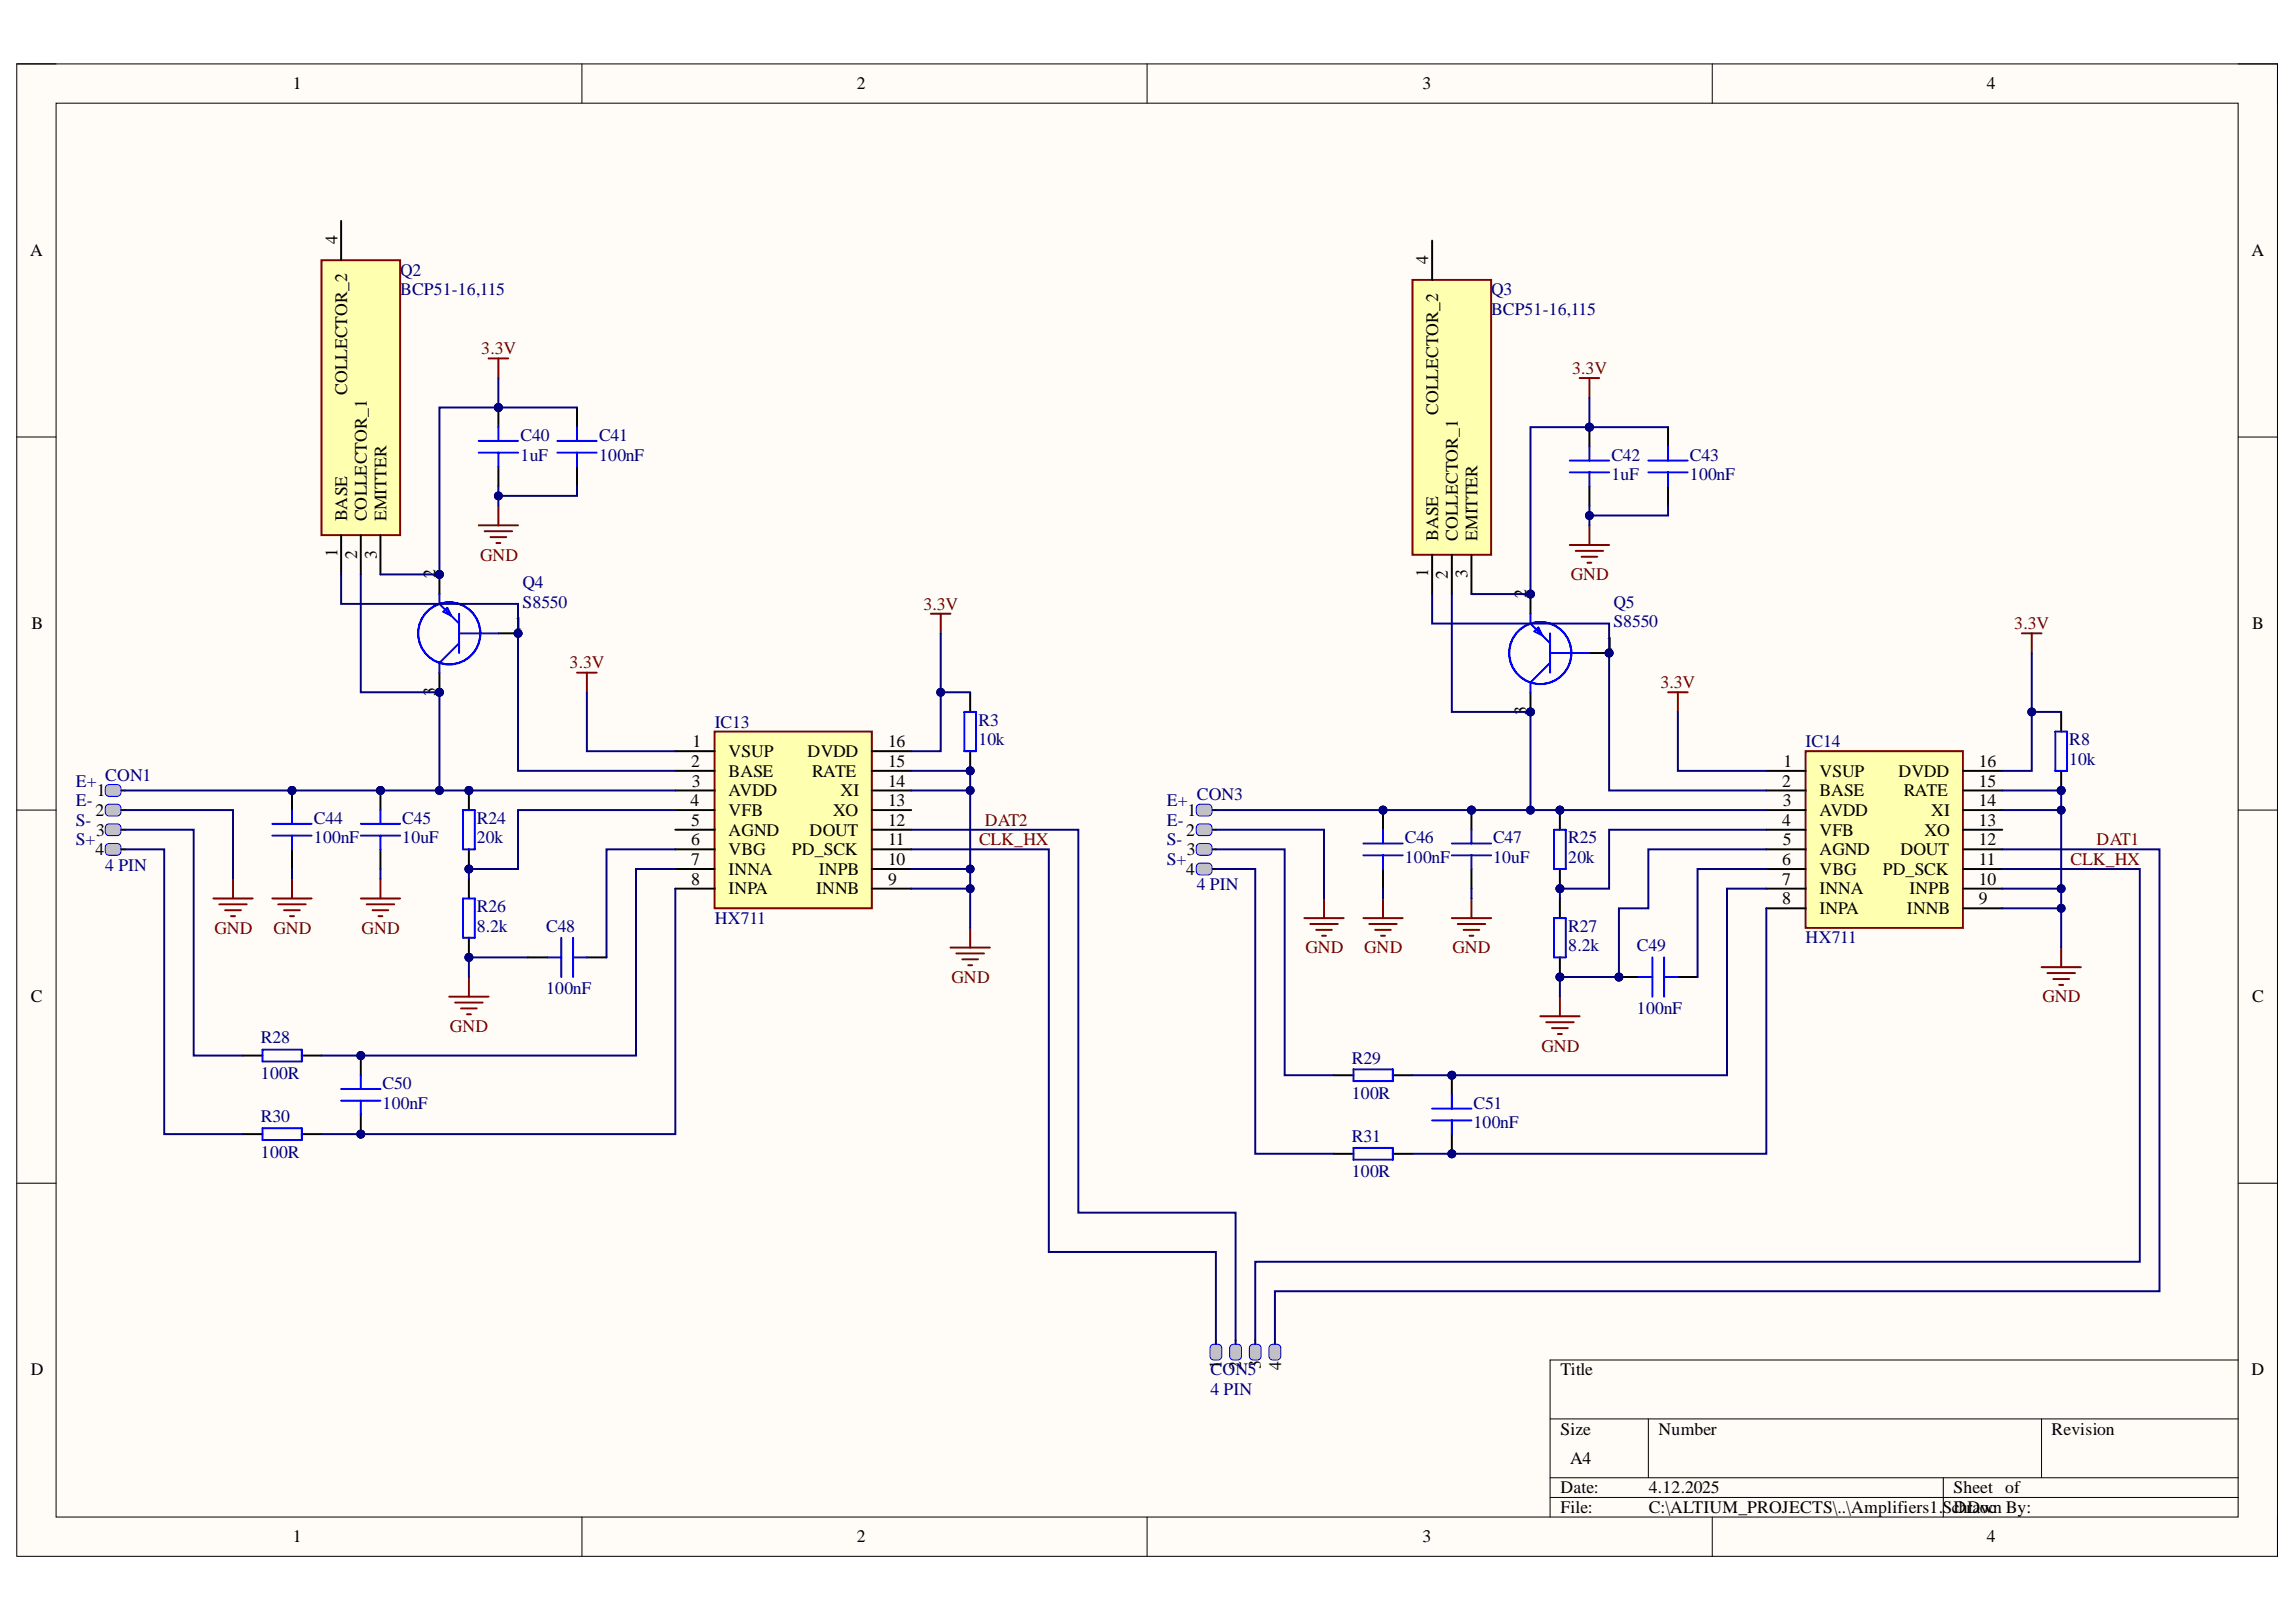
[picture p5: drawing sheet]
<svg xmlns="http://www.w3.org/2000/svg" width="297mm" height="210mm" viewBox="0 0 297 210" stroke-linecap="round" stroke-linejoin="round" font-family="sans-serif">
<defs><g id="words">
<g font-size="2.3">
<text x="37.9" y="11.6">1</text>
<text x="110.8" y="11.6">2</text>
<text x="184" y="11.6">3</text>
<text x="257" y="11.6">4</text>
<text x="3.9" y="33.1">A</text>
<text x="43.7" y="31.6" transform="rotate(-90 43.7 31.6)">4</text>
<text x="184.8" y="34.2" transform="rotate(-90 184.8 34.2)">4</text>
<text x="291.3" y="33.1">A</text>
<text x="44.9" y="51.1" transform="rotate(-90 44.9 51.1)">COLLECTOR_2</text>
<text x="186" y="53.7" transform="rotate(-90 186 53.7)">COLLECTOR_2</text>
<text x="44.9" y="67.5" transform="rotate(-90 44.9 67.5)">BASE</text>
<text x="47.5" y="67.5" transform="rotate(-90 47.5 67.5)">COLLECTOR_1</text>
<text x="50" y="67.5" transform="rotate(-90 50 67.5)">EMITTER</text>
<text x="186" y="70" transform="rotate(-90 186 70)">BASE</text>
<text x="188.6" y="70" transform="rotate(-90 188.6 70)">COLLECTOR_1</text>
<text x="191.1" y="70" transform="rotate(-90 191.1 70)">EMITTER</text>
<text x="43.7" y="72.1" transform="rotate(-90 43.7 72.1)">1</text>
<text x="46.2" y="72.4" transform="rotate(-90 46.2 72.4)">2</text>
<text x="48.7" y="72.3" transform="rotate(-90 48.7 72.3)">3</text>
<text x="56.3" y="74.8" transform="rotate(-90 56.3 74.8)">2</text>
<text x="184.8" y="74.7" transform="rotate(-90 184.8 74.7)">1</text>
<text x="187.3" y="74.9" transform="rotate(-90 187.3 74.9)">2</text>
<text x="189.9" y="74.8" transform="rotate(-90 189.9 74.8)">3</text>
<text x="197.5" y="77.4" transform="rotate(-90 197.5 77.4)">2</text>
<text x="4.1" y="81.4">B</text>
<text x="66.5" y="81.4">1</text>
<text x="207.7" y="83.9">1</text>
<text x="291.4" y="81.4">B</text>
<text x="56.3" y="90" transform="rotate(-90 56.3 90)">3</text>
<text x="197.5" y="92.6" transform="rotate(-90 197.5 92.6)">3</text>
<text x="89.4" y="99.3">2</text>
<text x="89.5" y="101.8">3</text>
<text x="89.6" y="96.7">1</text>
<text x="94.3" y="98">VSUP</text>
<text x="94.3" y="100.5">BASE</text>
<text x="104.5" y="98">DVDD</text>
<text x="105.1" y="100.5">RATE</text>
<text x="114.9" y="96.7">16</text>
<text x="114.9" y="99.3">15</text>
<text x="114.9" y="101.8">14</text>
<text x="230.6" y="101.8">2</text>
<text x="230.7" y="99.3">1</text>
<text x="235.4" y="100.5">VSUP</text>
<text x="245.6" y="100.5">DVDD</text>
<text x="256" y="99.3">16</text>
<text x="256" y="101.8">15</text>
<text x="12.4" y="105.6">2</text>
<text x="12.5" y="103.1">1</text>
<text x="89.3" y="104.3">4</text>
<text x="89.4" y="106.9">5</text>
<text x="94.3" y="103.1">AVDD</text>
<text x="94.3" y="105.6">VFB</text>
<text x="107.8" y="105.6">XO</text>
<text x="108.7" y="103.1">XI</text>
<text x="114.9" y="104.3">13</text>
<text x="114.9" y="106.9">12</text>
<text x="153.6" y="105.6">1</text>
<text x="230.6" y="106.9">4</text>
<text x="230.6" y="104.3">3</text>
<text x="235.4" y="103.1">BASE</text>
<text x="235.4" y="105.6">AVDD</text>
<text x="246.3" y="103.1">RATE</text>
<text x="249.8" y="105.6">XI</text>
<text x="256" y="104.3">14</text>
<text x="256" y="106.9">13</text>
<text x="12.4" y="110.7">4</text>
<text x="12.4" y="108.1">3</text>
<text x="89.4" y="109.4">6</text>
<text x="89.4" y="111.9">7</text>
<text x="94.3" y="108.1">AGND</text>
<text x="94.3" y="110.7">VBG</text>
<text x="94.3" y="113.2">INNA</text>
<text x="102.5" y="110.7">PD_SCK</text>
<text x="104.7" y="108.1">DOUT</text>
<text x="105.9" y="113.2">INPB</text>
<text x="114.9" y="109.4">11</text>
<text x="114.9" y="111.9">10</text>
<text x="153.5" y="108.1">2</text>
<text x="153.5" y="113.2">4</text>
<text x="153.6" y="110.7">3</text>
<text x="230.6" y="111.9">6</text>
<text x="230.6" y="109.4">5</text>
<text x="235.4" y="108.1">VFB</text>
<text x="235.4" y="110.7">AGND</text>
<text x="235.4" y="113.2">VBG</text>
<text x="243.6" y="113.2">PD_SCK</text>
<text x="245.9" y="110.7">DOUT</text>
<text x="249" y="108.1">XO</text>
<text x="256" y="109.4">12</text>
<text x="256" y="111.9">11</text>
<text x="89.4" y="114.5">8</text>
<text x="94.3" y="115.7">INPA</text>
<text x="105.6" y="115.7">INNB</text>
<text x="114.9" y="114.5">9</text>
<text x="230.6" y="114.5">7</text>
<text x="230.6" y="117">8</text>
<text x="235.4" y="115.7">INNA</text>
<text x="235.4" y="118.3">INPA</text>
<text x="246.7" y="118.3">INNB</text>
<text x="247.1" y="115.7">INPB</text>
<text x="256" y="114.5">10</text>
<text x="256" y="117">9</text>
<text x="4" y="129.7">C</text>
<text x="291.4" y="129.7">C</text>
<text x="4" y="178">D</text>
<text x="158" y="177.1" transform="rotate(-90 158 177.1)">1</text>
<text x="160.6" y="177.3" transform="rotate(-90 160.6 177.3)">2</text>
<text x="163.1" y="177.2" transform="rotate(-90 163.1 177.2)">3</text>
<text x="165.7" y="177.3" transform="rotate(-90 165.7 177.3)">4</text>
<text x="201.9" y="178">Title</text>
<text x="291.3" y="178">D</text>
<text x="201.9" y="185.7">Size</text>
<text x="214.6" y="185.7">Number</text>
<text x="265.4" y="185.7">Revision</text>
<text x="203.1" y="189.5">A4</text>
<text x="201.9" y="193.3">Date:</text>
<text x="201.9" y="195.8">File:</text>
<text x="213.3" y="193.3">4.12.2025</text>
<text x="213.3" y="195.8">C:\ALTIUM_PROJECTS\..\Amplifiers1.ScDhrawn By:</text>
<text x="252.7" y="193.3">Sheet of</text>
<text x="254.5" y="195.8">Doc</text>
<text x="37.9" y="199.6">1</text>
<text x="110.8" y="199.6">2</text>
<text x="184" y="199.6">3</text>
<text x="257" y="199.6">4</text>
</g>
<g font-size="2.3" fill="#000080">
<text x="51.8" y="35.7">Q2</text>
<text x="51.8" y="38.2">BCP51-16,115</text>
<text x="192.9" y="38.2">Q3</text>
<text x="192.9" y="40.7">BCP51-16,115</text>
<text x="67.3" y="57.1">C40</text>
<text x="67.3" y="59.6">1uF</text>
<text x="77.5" y="57.1">C41</text>
<text x="77.5" y="59.6">100nF</text>
<text x="208.5" y="59.6">C42</text>
<text x="218.6" y="59.6">C43</text>
<text x="208.5" y="62.1">1uF</text>
<text x="218.6" y="62.1">100nF</text>
<text x="67.6" y="76.1">Q4</text>
<text x="67.6" y="78.6">S8550</text>
<text x="208.7" y="78.6">Q5</text>
<text x="208.7" y="81.2">S8550</text>
<text x="92.5" y="94.2">IC13</text>
<text x="126.6" y="93.9">R3</text>
<text x="9.8" y="101.8">E+</text>
<text x="13.6" y="101">CON1</text>
<text x="126.6" y="96.5">10k</text>
<text x="233.6" y="96.7">IC14</text>
<text x="267.7" y="96.5">R8</text>
<text x="267.7" y="99">10k</text>
<text x="9.8" y="104.3">E-</text>
<text x="9.8" y="106.9">S-</text>
<text x="40.6" y="106.6">C44</text>
<text x="52" y="106.6">C45</text>
<text x="61.7" y="106.6">R24</text>
<text x="150.9" y="104.3">E+</text>
<text x="150.9" y="106.9">E-</text>
<text x="154.8" y="103.6">CON3</text>
<text x="9.8" y="109.4">S+</text>
<text x="13.6" y="112.7">4 PIN</text>
<text x="40.6" y="109.1">100nF</text>
<text x="52" y="109.1">10uF</text>
<text x="61.7" y="109.1">20k</text>
<text x="150.9" y="109.4">S-</text>
<text x="150.9" y="111.9">S+</text>
<text x="181.7" y="109.1">C46</text>
<text x="181.7" y="111.7">100nF</text>
<text x="193.2" y="109.1">C47</text>
<text x="193.2" y="111.7">10uF</text>
<text x="202.9" y="109.1">R25</text>
<text x="202.9" y="111.7">20k</text>
<text x="61.7" y="118">R26</text>
<text x="92.5" y="119.5">HX711</text>
<text x="154.8" y="115.2">4 PIN</text>
<text x="61.7" y="120.6">8.2k</text>
<text x="70.6" y="120.6">C48</text>
<text x="202.9" y="120.6">R27</text>
<text x="202.9" y="123.1">8.2k</text>
<text x="211.8" y="123.1">C49</text>
<text x="233.6" y="122.1">HX711</text>
<text x="70.6" y="128.7">100nF</text>
<text x="211.8" y="131.2">100nF</text>
<text x="33.8" y="135">R28</text>
<text x="174.9" y="137.6">R29</text>
<text x="33.8" y="139.7">100R</text>
<text x="49.5" y="140.9">C50</text>
<text x="49.5" y="143.5">100nF</text>
<text x="174.9" y="142.2">100R</text>
<text x="190.6" y="143.5">C51</text>
<text x="33.8" y="145.2">R30</text>
<text x="33.8" y="149.8">100R</text>
<text x="174.9" y="147.8">R31</text>
<text x="190.6" y="146">100nF</text>
<text x="174.9" y="152.3">100R</text>
<text x="156.6" y="178">CON5</text>
<text x="156.6" y="180.6">4 PIN</text>
</g>
<g font-size="2.3" fill="#800000">
<text x="62.3" y="45.8">3.3V</text>
<text x="203.4" y="48.4">3.3V</text>
<text x="62.1" y="72.5">GND</text>
<text x="203.2" y="75.1">GND</text>
<text x="119.5" y="78.9">3.3V</text>
<text x="260.6" y="81.4">3.3V</text>
<text x="73.7" y="86.5">3.3V</text>
<text x="214.8" y="89">3.3V</text>
<text x="127.4" y="106.9">DAT2</text>
<text x="126.7" y="109.4">CLK_HX</text>
<text x="267.9" y="111.9">CLK_HX</text>
<text x="271.2" y="109.4">DAT1</text>
<text x="27.8" y="120.8">GND</text>
<text x="35.4" y="120.8">GND</text>
<text x="46.8" y="120.8">GND</text>
<text x="168.9" y="123.3">GND</text>
<text x="176.5" y="123.3">GND</text>
<text x="187.9" y="123.3">GND</text>
<text x="123.1" y="127.2">GND</text>
<text x="264.2" y="129.7">GND</text>
<text x="58.2" y="133.5">GND</text>
<text x="199.4" y="136.1">GND</text>
</g>
</g></defs>
<path d="M2.2 8.3h292.4v193.1h-292.4z" fill-rule="evenodd" fill="#fffcf8"/>
<path d="M2.2 8.3h292.4v193.1h-292.4z" fill="none" stroke="#000" stroke-width=".13"/>
<path d="M7.3 13.4h282.3v182.9h-282.3z" fill-rule="evenodd" fill="#fffcf8"/>
<g fill="none" stroke="#000" stroke-width=".13">
<path d="M2.2 8.3h5.1M7.3 13.4h282.3v182.9h-282.3zM75.3 8.3v5M148.4 8.3v5M221.5 8.3v5.1M289.6 8.3h5v5.1M2.2 56.6h5.1M289.6 56.6h5M2.2 104.8h5.1M289.6 104.8h5M2.2 153.1h5.1M289.6 153.1h5"/>
<path d="M289.6 176h-89.1v20.3M75.3 196.3v5.1M148.4 196.3v5.1M200.5 183.6h89.1M200.5 191.2h89.1M200.5 193.8h89.1M213.3 183.6v7.6M221.5 196.3v5.1M251.4 191.2v5.1M264.1 183.6v7.6M294.6 196.3v5.1"/>
</g>
<path d="M233.6 97.2h20.3v22.9h-20.3z" fill-rule="evenodd" fill="#ffffb0"/>
<path d="M233.6 97.2h20.3v22.9h-20.3z" fill="none" stroke="#800000" stroke-width=".25"/>
<g fill="none" stroke="#000" stroke-width=".25">
<path d="M228.5 99.8h5.1M253.9 99.8h5.1M156.3 104.8h1M156.3 107.4h1M156.3 109.9h1M156.3 112.5h1M228.5 102.3h5.1M228.5 104.8h5.1M228.5 107.4h5.1M228.5 109.9h5.1M228.5 112.5h5.1M228.5 115h5.1"/>
<path d="M228.5 117.5h5.1M253.9 102.3h5.1M253.9 104.8h5.1M253.9 107.4h5.1M253.9 109.9h5.1M253.9 112.5h5.1M253.9 115h5.1M253.9 117.5h5.1"/>
</g>
<path d="M155 104.1h1.3h.2a.99 .99 0 0 1 0 1.4l-.2 .1-1.3-.1a1 1 0 0 1 0-1.4z" fill="#c0c0c0"/>
<path d="M155 104.1h1.3h.2a.99 .99 0 0 1 0 1.4l-.2 .1-1.3-.1a1 1 0 0 1 0-1.4z" fill="none" stroke="#00f" stroke-width=".13"/>
<path d="M155 106.7l1.3-.1 .2 .1a.99 .99 0 0 1 0 1.4h-.2h-1.3a1 1 0 0 1 0-1.4z" fill="#c0c0c0"/>
<path d="M155 106.7l1.3-.1 .2 .1a.99 .99 0 0 1 0 1.4h-.2h-1.3a1 1 0 0 1 0-1.4z" fill="none" stroke="#00f" stroke-width=".13"/>
<path d="M155 109.2h1.3h.2a.99 .99 0 0 1 0 1.4l-.2 .1-1.3-.1a1 1 0 0 1 0-1.4z" fill="#c0c0c0"/>
<path d="M155 109.2h1.3h.2a.99 .99 0 0 1 0 1.4l-.2 .1-1.3-.1a1 1 0 0 1 0-1.4z" fill="none" stroke="#00f" stroke-width=".13"/>
<path d="M155 111.8l1.3-.1 .2 .1a.99 .99 0 0 1 0 1.4h-.2h-1.3a1 1 0 0 1 0-1.4z" fill="#c0c0c0"/>
<path d="M155 111.8l1.3-.1 .2 .1a.99 .99 0 0 1 0 1.4h-.2h-1.3a1 1 0 0 1 0-1.4z" fill="none" stroke="#00f" stroke-width=".13"/>
<g fill="none" stroke="#800000" stroke-width=".25">
<path d="M215.8 89.6h2.5M217.1 89.6v2.5M261.6 82h2.5M262.9 82v2.5M168.7 118.8h5.1M169.5 119.6h3.6M171.3 116.3v2.5M170.3 120.3h2M171 121.1h.5M264.1 125.2h5.1M264.9 125.9h3.5M265.6 126.7h2.1"/>
<path d="M266.4 127.5h.5M266.7 122.6v2.6"/>
</g>
<circle cx="208.2" cy="84.5" r=".51" fill="#000080"/>
<circle cx="208.2" cy="84.5" r=".51" fill="none" stroke="#000080" stroke-width=".13"/>
<circle cx="198" cy="76.9" r=".51" fill="#000080"/>
<circle cx="198" cy="76.9" r=".51" fill="none" stroke="#000080" stroke-width=".13"/>
<circle cx="198" cy="92.1" r=".51" fill="#000080"/>
<circle cx="198" cy="92.1" r=".51" fill="none" stroke="#000080" stroke-width=".13"/>
<path d="M205.6 84.5h2.6" fill="none" stroke="#000" stroke-width=".25"/>
<circle cx="208.2" cy="84.5" r=".51" fill="#000080"/>
<circle cx="208.2" cy="84.5" r=".51" fill="none" stroke="#000080" stroke-width=".13"/>
<path d="M198 76.9v2.5" fill="none" stroke="#000" stroke-width=".25"/>
<circle cx="198" cy="76.9" r=".51" fill="#000080"/>
<circle cx="198" cy="76.9" r=".51" fill="none" stroke="#000080" stroke-width=".13"/>
<path d="M198 89.6v2.5" fill="none" stroke="#000" stroke-width=".25"/>
<circle cx="198" cy="92.1" r=".51" fill="#000080"/>
<circle cx="198" cy="92.1" r=".51" fill="none" stroke="#000080" stroke-width=".13"/>
<g fill="none" stroke="#00f" stroke-width=".25">
<path d="M198 79.4v1.3l2.5 2.5M198.5 81.7l.5-.5 .5 1zM200.5 82v5M200.5 85.8l-2.5 2.5v1.3M200.5 84.5h5.1"/>
<circle cx="199.3" cy="84.5" r="4"/>
</g>
<path d="M182.7 36.2h10.2v35.6h-10.2z" fill-rule="evenodd" fill="#ffffb0"/>
<path d="M182.7 36.2h10.2v35.6h-10.2z" fill="none" stroke="#800000" stroke-width=".25"/>
<path d="M185.3 31.1v5.1M185.3 71.8v5.1M187.8 71.8v5.1M190.4 71.8v5.1" fill="none" stroke="#000" stroke-width=".25"/>
<circle cx="205.6" cy="55.3" r=".51" fill="#000080"/>
<circle cx="205.6" cy="55.3" r=".51" fill="none" stroke="#000080" stroke-width=".13"/>
<path d="M205.6 55.3v2.5" fill="none" stroke="#000" stroke-width=".25"/>
<circle cx="205.6" cy="55.3" r=".51" fill="#000080"/>
<circle cx="205.6" cy="55.3" r=".51" fill="none" stroke="#000080" stroke-width=".13"/>
<path d="M205.6 62.9v2.5" fill="none" stroke="#000" stroke-width=".25"/>
<path d="M203.1 59.6h5.1M205.6 57.8v1.8M203.1 61.1h5.1M205.6 61.1v1.8" fill="none" stroke="#00f" stroke-width=".25"/>
<path d="M204.4 48.9h2.5M205.6 48.9v2.6M203.1 70.5h5.1M203.8 71.3h3.6M204.6 72h2M205.4 72.8h.5M205.6 68v2.5" fill="none" stroke="#800000" stroke-width=".25"/>
<circle cx="178.9" cy="104.8" r=".51" fill="#000080"/>
<circle cx="178.9" cy="104.8" r=".51" fill="none" stroke="#000080" stroke-width=".13"/>
<path d="M178.9 104.8v2.6" fill="none" stroke="#000" stroke-width=".25"/>
<circle cx="178.9" cy="104.8" r=".51" fill="#000080"/>
<circle cx="178.9" cy="104.8" r=".51" fill="none" stroke="#000080" stroke-width=".13"/>
<path d="M178.9 112.5v2.5" fill="none" stroke="#000" stroke-width=".25"/>
<path d="M176.4 110.7h5.1M176.4 109.2h5.1M178.9 107.4v1.8M178.9 110.7v1.8" fill="none" stroke="#00f" stroke-width=".25"/>
<path d="M176.4 118.8h5.1M177.1 119.6h3.6M178.9 116.3v2.5M177.9 120.3h2M178.7 121.1h.5" fill="none" stroke="#800000" stroke-width=".25"/>
<circle cx="190.4" cy="104.8" r=".51" fill="#000080"/>
<circle cx="190.4" cy="104.8" r=".51" fill="none" stroke="#000080" stroke-width=".13"/>
<path d="M190.4 104.8v2.6" fill="none" stroke="#000" stroke-width=".25"/>
<circle cx="190.4" cy="104.8" r=".51" fill="#000080"/>
<circle cx="190.4" cy="104.8" r=".51" fill="none" stroke="#000080" stroke-width=".13"/>
<path d="M190.4 112.5v2.5" fill="none" stroke="#000" stroke-width=".25"/>
<path d="M187.8 110.7h5.1M187.8 109.2h5.1M190.4 107.4v1.8M190.4 110.7v1.8" fill="none" stroke="#00f" stroke-width=".25"/>
<path d="M187.8 118.8h5.1M188.6 119.6h3.6M190.4 116.3v2.5M189.3 120.3h2.1M190.1 121.1h.5" fill="none" stroke="#800000" stroke-width=".25"/>
<circle cx="201.8" cy="115" r=".51" fill="#000080"/>
<circle cx="201.8" cy="115" r=".51" fill="none" stroke="#000080" stroke-width=".13"/>
<circle cx="201.8" cy="104.8" r=".51" fill="#000080"/>
<circle cx="201.8" cy="104.8" r=".51" fill="none" stroke="#000080" stroke-width=".13"/>
<path d="M201.8 112.5v2.5" fill="none" stroke="#000" stroke-width=".25"/>
<circle cx="201.8" cy="115" r=".51" fill="#000080"/>
<circle cx="201.8" cy="115" r=".51" fill="none" stroke="#000080" stroke-width=".13"/>
<path d="M201.8 104.8v2.6" fill="none" stroke="#000" stroke-width=".25"/>
<circle cx="201.8" cy="104.8" r=".51" fill="#000080"/>
<circle cx="201.8" cy="104.8" r=".51" fill="none" stroke="#000080" stroke-width=".13"/>
<path d="M201 107.4h1.6v5.1h-1.6z" fill="none" stroke="#00f" stroke-width=".25"/>
<circle cx="201.8" cy="126.4" r=".51" fill="#000080"/>
<circle cx="201.8" cy="126.4" r=".51" fill="none" stroke="#000080" stroke-width=".13"/>
<path d="M201.8 123.9v2.5" fill="none" stroke="#000" stroke-width=".25"/>
<circle cx="201.8" cy="126.4" r=".51" fill="#000080"/>
<circle cx="201.8" cy="126.4" r=".51" fill="none" stroke="#000080" stroke-width=".13"/>
<path d="M201.8 116.3v2.5" fill="none" stroke="#000" stroke-width=".25"/>
<path d="M201 118.8h1.6v5.1h-1.6z" fill="none" stroke="#00f" stroke-width=".25"/>
<circle cx="209.4" cy="126.4" r=".51" fill="#000080"/>
<circle cx="209.4" cy="126.4" r=".51" fill="none" stroke="#000080" stroke-width=".13"/>
<path d="M209.4 126.4h2.6" fill="none" stroke="#000" stroke-width=".25"/>
<circle cx="209.4" cy="126.4" r=".51" fill="#000080"/>
<circle cx="209.4" cy="126.4" r=".51" fill="none" stroke="#000080" stroke-width=".13"/>
<path d="M217.1 126.4h2.5" fill="none" stroke="#000" stroke-width=".25"/>
<path d="M212 126.4h1.8M213.8 123.9v5.1M215.3 126.4h1.8M215.3 123.9v5.1" fill="none" stroke="#00f" stroke-width=".25"/>
<path d="M199.3 131.5h5.1M200 132.3h3.6M200.8 133h2M201.6 133.8h.5M201.8 129v2.5" fill="none" stroke="#800000" stroke-width=".25"/>
<circle cx="266.7" cy="102.3" r=".51" fill="#000080"/>
<circle cx="266.7" cy="102.3" r=".51" fill="none" stroke="#000080" stroke-width=".13"/>
<path d="M266.7 99.8v2.5" fill="none" stroke="#000" stroke-width=".25"/>
<circle cx="266.7" cy="102.3" r=".51" fill="#000080"/>
<circle cx="266.7" cy="102.3" r=".51" fill="none" stroke="#000080" stroke-width=".13"/>
<path d="M266.7 92.1v2.6M172.6 139.1h2.5M180.2 139.1h2.5M172.6 149.3h2.5M180.2 149.3h2.5" fill="none" stroke="#000" stroke-width=".25"/>
<path d="M265.9 94.7h1.5v5.1h-1.5zM175.1 138.4h5.1v1.5h-5.1zM175.1 148.6h5.1v1.5h-5.1z" fill="none" stroke="#00f" stroke-width=".25"/>
<circle cx="187.8" cy="149.3" r=".51" fill="#000080"/>
<circle cx="187.8" cy="149.3" r=".51" fill="none" stroke="#000080" stroke-width=".13"/>
<circle cx="187.8" cy="139.1" r=".51" fill="#000080"/>
<circle cx="187.8" cy="139.1" r=".51" fill="none" stroke="#000080" stroke-width=".13"/>
<path d="M187.8 146.8v2.5" fill="none" stroke="#000" stroke-width=".25"/>
<circle cx="187.8" cy="149.3" r=".51" fill="#000080"/>
<circle cx="187.8" cy="149.3" r=".51" fill="none" stroke="#000080" stroke-width=".13"/>
<path d="M187.8 139.1v2.6" fill="none" stroke="#000" stroke-width=".25"/>
<circle cx="187.8" cy="139.1" r=".51" fill="#000080"/>
<circle cx="187.8" cy="139.1" r=".51" fill="none" stroke="#000080" stroke-width=".13"/>
<path d="M213.3 59.6h5M215.8 57.8v1.8M213.3 61.1h5M215.8 61.1v1.8M185.3 143.5h5.1M185.3 145h5.1M187.8 141.7v1.8M187.8 145v1.8" fill="none" stroke="#00f" stroke-width=".25"/>
<path d="M215.8 55.3v2.5M215.8 62.9v2.5" fill="none" stroke="#000" stroke-width=".25"/>
<path d="M92.5 94.7h20.3v22.8h-20.3z" fill-rule="evenodd" fill="#ffffb0"/>
<path d="M92.5 94.7h20.3v22.8h-20.3z" fill="none" stroke="#800000" stroke-width=".25"/>
<g fill="none" stroke="#000" stroke-width=".25">
<path d="M87.4 97.2h5.1M87.4 99.8h5.1M112.8 97.2h5.1M112.8 99.8h5.1M15.2 102.3h1M15.2 104.8h1M15.2 107.4h1M15.2 109.9h1M87.4 102.3h5.1M87.4 104.8h5.1M87.4 107.4h5.1M87.4 109.9h5.1"/>
<path d="M87.4 112.5h5.1M87.4 115h5.1M112.8 102.3h5.1M112.8 104.8h5.1M112.8 107.4h5.1M112.8 109.9h5.1M112.8 112.5h5.1M112.8 115h5.1"/>
</g>
<path d="M13.9 101.6l1.2-.1 .3 .1a1 1 0 0 1 0 1.4l-.3 .1-1.2-.1a1 1 0 0 1 0-1.4z" fill="#c0c0c0"/>
<path d="M13.9 101.6l1.2-.1 .3 .1a1 1 0 0 1 0 1.4l-.3 .1-1.2-.1a1 1 0 0 1 0-1.4z" fill="none" stroke="#00f" stroke-width=".13"/>
<path d="M13.9 104.1h1.2h.3a1 1 0 0 1 0 1.4l-.3 .1-1.2-.1a1 1 0 0 1 0-1.4z" fill="#c0c0c0"/>
<path d="M13.9 104.1h1.2h.3a1 1 0 0 1 0 1.4l-.3 .1-1.2-.1a1 1 0 0 1 0-1.4z" fill="none" stroke="#00f" stroke-width=".13"/>
<path d="M13.9 106.7l1.2-.1 .3 .1a1 1 0 0 1 0 1.4h-.3h-1.2a1 1 0 0 1 0-1.4z" fill="#c0c0c0"/>
<path d="M13.9 106.7l1.2-.1 .3 .1a1 1 0 0 1 0 1.4h-.3h-1.2a1 1 0 0 1 0-1.4z" fill="none" stroke="#00f" stroke-width=".13"/>
<path d="M13.9 109.2h1.2h.3a1 1 0 0 1 0 1.4l-.3 .1-1.2-.1a1 1 0 0 1 0-1.4z" fill="#c0c0c0"/>
<path d="M13.9 109.2h1.2h.3a1 1 0 0 1 0 1.4l-.3 .1-1.2-.1a1 1 0 0 1 0-1.4z" fill="none" stroke="#00f" stroke-width=".13"/>
<g fill="none" stroke="#800000" stroke-width=".25">
<path d="M120.4 79.4h2.6M121.7 79.4v2.6M74.6 87h2.6M75.9 87v2.6M27.6 116.3h5.1M28.4 117h3.5M29.1 117.8h2.1M29.9 118.6h.5M30.1 113.7v2.6M123 122.6h5.1M123.7 123.4h3.6M124.5 124.2h2"/>
<path d="M125.3 124.9h.5M125.5 120.1v2.5"/>
</g>
<circle cx="67" cy="82" r=".51" fill="#000080"/>
<circle cx="67" cy="82" r=".51" fill="none" stroke="#000080" stroke-width=".13"/>
<circle cx="56.8" cy="74.3" r=".51" fill="#000080"/>
<circle cx="56.8" cy="74.3" r=".51" fill="none" stroke="#000080" stroke-width=".13"/>
<circle cx="56.8" cy="89.6" r=".51" fill="#000080"/>
<circle cx="56.8" cy="89.6" r=".51" fill="none" stroke="#000080" stroke-width=".13"/>
<path d="M64.5 82h2.5" fill="none" stroke="#000" stroke-width=".25"/>
<circle cx="67" cy="82" r=".51" fill="#000080"/>
<circle cx="67" cy="82" r=".51" fill="none" stroke="#000080" stroke-width=".13"/>
<path d="M56.9 74.3v2.6" fill="none" stroke="#000" stroke-width=".25"/>
<circle cx="56.8" cy="74.3" r=".51" fill="#000080"/>
<circle cx="56.8" cy="74.3" r=".51" fill="none" stroke="#000080" stroke-width=".13"/>
<path d="M56.9 87v2.6" fill="none" stroke="#000" stroke-width=".25"/>
<circle cx="56.8" cy="89.6" r=".51" fill="#000080"/>
<circle cx="56.8" cy="89.6" r=".51" fill="none" stroke="#000080" stroke-width=".13"/>
<g fill="none" stroke="#00f" stroke-width=".25">
<path d="M56.9 76.9v1.3l2.5 2.5M57.4 79.2l.5-.5 .5 1zM59.4 79.4v5.1M59.4 83.2l-2.5 2.6v1.2M59.4 82h5.1"/>
<circle cx="58.1" cy="82" r="4"/>
</g>
<path d="M41.6 33.7h10.2v35.6h-10.2z" fill-rule="evenodd" fill="#ffffb0"/>
<path d="M41.6 33.7h10.2v35.6h-10.2z" fill="none" stroke="#800000" stroke-width=".25"/>
<path d="M44.1 28.6v5.1M44.1 69.3v5M46.7 69.3v5M49.2 69.3v5" fill="none" stroke="#000" stroke-width=".25"/>
<circle cx="64.5" cy="52.7" r=".51" fill="#000080"/>
<circle cx="64.5" cy="52.7" r=".51" fill="none" stroke="#000080" stroke-width=".13"/>
<path d="M64.5 52.7v2.6" fill="none" stroke="#000" stroke-width=".25"/>
<circle cx="64.5" cy="52.7" r=".51" fill="#000080"/>
<circle cx="64.5" cy="52.7" r=".51" fill="none" stroke="#000080" stroke-width=".13"/>
<path d="M64.5 60.4v2.5" fill="none" stroke="#000" stroke-width=".25"/>
<path d="M61.9 58.6h5.1M61.9 57.1h5.1M64.5 55.3v1.8M64.5 58.6v1.8" fill="none" stroke="#00f" stroke-width=".25"/>
<path d="M63.2 46.4h2.5M64.5 46.4v2.5M61.9 68h5.1M62.7 68.7h3.6M63.5 69.5h2M64.2 70.3h.5M64.5 65.4v2.6" fill="none" stroke="#800000" stroke-width=".25"/>
<circle cx="37.8" cy="102.3" r=".51" fill="#000080"/>
<circle cx="37.8" cy="102.3" r=".51" fill="none" stroke="#000080" stroke-width=".13"/>
<path d="M37.8 102.3v2.5" fill="none" stroke="#000" stroke-width=".25"/>
<circle cx="37.8" cy="102.3" r=".51" fill="#000080"/>
<circle cx="37.8" cy="102.3" r=".51" fill="none" stroke="#000080" stroke-width=".13"/>
<path d="M37.8 109.9v2.6" fill="none" stroke="#000" stroke-width=".25"/>
<path d="M35.2 108.1h5.1M35.2 106.6h5.1M37.8 104.8v1.8M37.8 108.1v1.8" fill="none" stroke="#00f" stroke-width=".25"/>
<path d="M35.2 116.3h5.1M36 117h3.6M36.8 117.8h2M37.5 118.6h.5M37.8 113.7v2.6" fill="none" stroke="#800000" stroke-width=".25"/>
<circle cx="49.2" cy="102.3" r=".51" fill="#000080"/>
<circle cx="49.2" cy="102.3" r=".51" fill="none" stroke="#000080" stroke-width=".13"/>
<path d="M49.2 102.3v2.5" fill="none" stroke="#000" stroke-width=".25"/>
<circle cx="49.2" cy="102.3" r=".51" fill="#000080"/>
<circle cx="49.2" cy="102.3" r=".51" fill="none" stroke="#000080" stroke-width=".13"/>
<path d="M49.2 109.9v2.6" fill="none" stroke="#000" stroke-width=".25"/>
<path d="M46.7 108.1h5.1M46.7 106.6h5.1M49.2 104.8v1.8M49.2 108.1v1.8" fill="none" stroke="#00f" stroke-width=".25"/>
<path d="M46.7 116.3h5.1M47.4 117h3.6M48.2 117.8h2M49 118.6h.5M49.2 113.7v2.6" fill="none" stroke="#800000" stroke-width=".25"/>
<circle cx="60.7" cy="112.5" r=".51" fill="#000080"/>
<circle cx="60.7" cy="112.5" r=".51" fill="none" stroke="#000080" stroke-width=".13"/>
<circle cx="60.7" cy="102.3" r=".51" fill="#000080"/>
<circle cx="60.7" cy="102.3" r=".51" fill="none" stroke="#000080" stroke-width=".13"/>
<path d="M60.7 109.9v2.6" fill="none" stroke="#000" stroke-width=".25"/>
<circle cx="60.7" cy="112.5" r=".51" fill="#000080"/>
<circle cx="60.7" cy="112.5" r=".51" fill="none" stroke="#000080" stroke-width=".13"/>
<path d="M60.7 102.3v2.5" fill="none" stroke="#000" stroke-width=".25"/>
<circle cx="60.7" cy="102.3" r=".51" fill="#000080"/>
<circle cx="60.7" cy="102.3" r=".51" fill="none" stroke="#000080" stroke-width=".13"/>
<path d="M59.9 104.8h1.5v5.1h-1.5z" fill="none" stroke="#00f" stroke-width=".25"/>
<circle cx="60.7" cy="123.9" r=".51" fill="#000080"/>
<circle cx="60.7" cy="123.9" r=".51" fill="none" stroke="#000080" stroke-width=".13"/>
<path d="M60.7 121.4v2.5" fill="none" stroke="#000" stroke-width=".25"/>
<circle cx="60.7" cy="123.9" r=".51" fill="#000080"/>
<circle cx="60.7" cy="123.9" r=".51" fill="none" stroke="#000080" stroke-width=".13"/>
<path d="M60.7 113.7v2.6M68.3 123.9h2.5M75.9 123.9h2.6" fill="none" stroke="#000" stroke-width=".25"/>
<path d="M59.9 116.3h1.5v5.1h-1.5zM70.8 123.9h1.8M72.6 121.4v5M74.1 123.9h1.8M74.1 121.4v5" fill="none" stroke="#00f" stroke-width=".25"/>
<path d="M58.1 129h5.1M58.9 129.7h3.5M59.6 130.5h2.1M60.4 131.3h.5M60.7 126.4v2.6" fill="none" stroke="#800000" stroke-width=".25"/>
<circle cx="125.5" cy="99.8" r=".51" fill="#000080"/>
<circle cx="125.5" cy="99.8" r=".51" fill="none" stroke="#000080" stroke-width=".13"/>
<path d="M125.5 97.2v2.6" fill="none" stroke="#000" stroke-width=".25"/>
<circle cx="125.5" cy="99.8" r=".51" fill="#000080"/>
<circle cx="125.5" cy="99.8" r=".51" fill="none" stroke="#000080" stroke-width=".13"/>
<path d="M125.5 89.6v2.5M31.4 136.6h2.6M39 136.6h2.6M31.4 146.8h2.6M39 146.8h2.6" fill="none" stroke="#000" stroke-width=".25"/>
<path d="M124.8 92.1h1.5v5.1h-1.5zM34 135.8h5v1.6h-5zM34 146h5v1.5h-5z" fill="none" stroke="#00f" stroke-width=".25"/>
<circle cx="46.7" cy="146.8" r=".51" fill="#000080"/>
<circle cx="46.7" cy="146.8" r=".51" fill="none" stroke="#000080" stroke-width=".13"/>
<circle cx="46.7" cy="136.6" r=".51" fill="#000080"/>
<circle cx="46.7" cy="136.6" r=".51" fill="none" stroke="#000080" stroke-width=".13"/>
<path d="M46.7 144.2v2.6" fill="none" stroke="#000" stroke-width=".25"/>
<circle cx="46.7" cy="146.8" r=".51" fill="#000080"/>
<circle cx="46.7" cy="146.8" r=".51" fill="none" stroke="#000080" stroke-width=".13"/>
<path d="M46.7 136.6v2.5" fill="none" stroke="#000" stroke-width=".25"/>
<circle cx="46.7" cy="136.6" r=".51" fill="#000080"/>
<circle cx="46.7" cy="136.6" r=".51" fill="none" stroke="#000080" stroke-width=".13"/>
<path d="M72.1 58.6h5.1M72.1 57.1h5.1M74.6 55.3v1.8M74.6 58.6v1.8M46.7 139.1v1.8M44.1 140.9h5.1M44.1 142.4h5.1M46.7 142.4v1.8" fill="none" stroke="#00f" stroke-width=".25"/>
<path d="M74.6 52.7v2.6M74.6 60.4v2.5M157.3 173.5v1M159.9 173.5v1M162.4 173.5v1M164.9 173.5v1" fill="none" stroke="#000" stroke-width=".25"/>
<path d="M156.8 174a1.06 1.06 0 0 1 1.2 .2l.1 .3-.1 1.2a.97 .97 0 0 1-1.4 0l-.1-1.2 .1-.3z" fill="#c0c0c0"/>
<path d="M156.8 174a1.06 1.06 0 0 1 1.2 .2l.1 .3-.1 1.2a.97 .97 0 0 1-1.4 0l-.1-1.2 .1-.3z" fill="none" stroke="#00f" stroke-width=".13"/>
<path d="M159.2 174.2a1 1 0 0 1 1.3 0l.1 .3-.1 1.2a.99 .99 0 0 1-1.3 0l-.1-1.2z" fill="#c0c0c0"/>
<path d="M159.2 174.2a1 1 0 0 1 1.3 0l.1 .3-.1 1.2a.99 .99 0 0 1-1.3 0l-.1-1.2z" fill="none" stroke="#00f" stroke-width=".13"/>
<path d="M161.9 174a1.06 1.06 0 0 1 1.2 .2l.1 .3-.1 1.2a.97 .97 0 0 1-1.4 0l-.1-1.2 .1-.3z" fill="#c0c0c0"/>
<path d="M161.9 174a1.06 1.06 0 0 1 1.2 .2l.1 .3-.1 1.2a.97 .97 0 0 1-1.4 0l-.1-1.2 .1-.3z" fill="none" stroke="#00f" stroke-width=".13"/>
<path d="M164.2 174.2a1 1 0 0 1 1.4 0l.1 .3-.1 1.2a.98 .98 0 0 1-1.4 0v-1.2z" fill="#c0c0c0"/>
<path d="M164.2 174.2a1 1 0 0 1 1.4 0l.1 .3-.1 1.2a.98 .98 0 0 1-1.4 0v-1.2z" fill="none" stroke="#00f" stroke-width=".13"/>
<path d="M217.1 92.1v7.7h11.4M259 104.8h7.7" fill="none" stroke="#000080" stroke-width=".25"/>
<circle cx="266.7" cy="104.8" r=".51" fill="#000080"/>
<circle cx="266.7" cy="104.8" r=".51" fill="none" stroke="#000080" stroke-width=".13"/>
<path d="M259 115h7.7" fill="none" stroke="#000080" stroke-width=".25"/>
<circle cx="266.7" cy="115" r=".51" fill="#000080"/>
<circle cx="266.7" cy="115" r=".51" fill="none" stroke="#000080" stroke-width=".13"/>
<path d="M259 117.5h7.7" fill="none" stroke="#000080" stroke-width=".25"/>
<circle cx="266.7" cy="117.5" r=".51" fill="#000080"/>
<circle cx="266.7" cy="117.5" r=".51" fill="none" stroke="#000080" stroke-width=".13"/>
<path d="M259 102.3h7.7v20.3" fill="none" stroke="#000080" stroke-width=".25"/>
<circle cx="266.7" cy="102.3" r=".51" fill="#000080"/>
<circle cx="266.7" cy="102.3" r=".51" fill="none" stroke="#000080" stroke-width=".13"/>
<circle cx="266.7" cy="104.8" r=".51" fill="#000080"/>
<circle cx="266.7" cy="104.8" r=".51" fill="none" stroke="#000080" stroke-width=".13"/>
<circle cx="266.7" cy="115" r=".51" fill="#000080"/>
<circle cx="266.7" cy="115" r=".51" fill="none" stroke="#000080" stroke-width=".13"/>
<circle cx="266.7" cy="117.5" r=".51" fill="#000080"/>
<circle cx="266.7" cy="117.5" r=".51" fill="none" stroke="#000080" stroke-width=".13"/>
<path d="M205.6 51.5v3.8h-7.6v21.6h-7.6" fill="none" stroke="#000080" stroke-width=".25"/>
<circle cx="205.6" cy="55.3" r=".51" fill="#000080"/>
<circle cx="205.6" cy="55.3" r=".51" fill="none" stroke="#000080" stroke-width=".13"/>
<circle cx="198" cy="76.9" r=".51" fill="#000080"/>
<circle cx="198" cy="76.9" r=".51" fill="none" stroke="#000080" stroke-width=".13"/>
<path d="M205.6 65.4v2.6" fill="none" stroke="#000080" stroke-width=".25"/>
<circle cx="205.6" cy="66.7" r=".51" fill="#000080"/>
<circle cx="205.6" cy="66.7" r=".51" fill="none" stroke="#000080" stroke-width=".13"/>
<path d="M187.8 76.9v15.2h10.2v12.7M178.9 115v1.3M190.4 115v1.3" fill="none" stroke="#000080" stroke-width=".25"/>
<circle cx="198" cy="92.1" r=".51" fill="#000080"/>
<circle cx="198" cy="92.1" r=".51" fill="none" stroke="#000080" stroke-width=".13"/>
<circle cx="198" cy="104.8" r=".51" fill="#000080"/>
<circle cx="198" cy="104.8" r=".51" fill="none" stroke="#000080" stroke-width=".13"/>
<path d="M262.9 84.5v15.3h-3.9M228.5 112.5h-8.9v13.9" fill="none" stroke="#000080" stroke-width=".25"/>
<circle cx="262.9" cy="92.1" r=".51" fill="#000080"/>
<circle cx="262.9" cy="92.1" r=".51" fill="none" stroke="#000080" stroke-width=".13"/>
<path d="M262.9 92.1h3.8" fill="none" stroke="#000080" stroke-width=".25"/>
<circle cx="262.9" cy="92.1" r=".51" fill="#000080"/>
<circle cx="262.9" cy="92.1" r=".51" fill="none" stroke="#000080" stroke-width=".13"/>
<path d="M185.3 76.9v3.8h22.9v21.6h20.3" fill="none" stroke="#000080" stroke-width=".25"/>
<circle cx="208.2" cy="84.5" r=".51" fill="#000080"/>
<circle cx="208.2" cy="84.5" r=".51" fill="none" stroke="#000080" stroke-width=".13"/>
<path d="M228.5 107.4h-20.3v7.6h-6.4v1.3" fill="none" stroke="#000080" stroke-width=".25"/>
<circle cx="201.8" cy="115" r=".51" fill="#000080"/>
<circle cx="201.8" cy="115" r=".51" fill="none" stroke="#000080" stroke-width=".13"/>
<path d="M228.5 109.9h-15.2v7.6h-3.9v8.9h-7.6v2.6" fill="none" stroke="#000080" stroke-width=".25"/>
<circle cx="201.8" cy="126.4" r=".51" fill="#000080"/>
<circle cx="201.8" cy="126.4" r=".51" fill="none" stroke="#000080" stroke-width=".13"/>
<circle cx="209.4" cy="126.4" r=".51" fill="#000080"/>
<circle cx="209.4" cy="126.4" r=".51" fill="none" stroke="#000080" stroke-width=".13"/>
<path d="M228.5 115h-5.1v24.1h-40.7" fill="none" stroke="#000080" stroke-width=".25"/>
<circle cx="187.8" cy="139.1" r=".51" fill="#000080"/>
<circle cx="187.8" cy="139.1" r=".51" fill="none" stroke="#000080" stroke-width=".13"/>
<path d="M228.5 117.5v31.8h-45.8" fill="none" stroke="#000080" stroke-width=".25"/>
<circle cx="187.8" cy="149.3" r=".51" fill="#000080"/>
<circle cx="187.8" cy="149.3" r=".51" fill="none" stroke="#000080" stroke-width=".13"/>
<path d="M215.8 65.4v1.3h-10.2" fill="none" stroke="#000080" stroke-width=".25"/>
<circle cx="205.6" cy="66.7" r=".51" fill="#000080"/>
<circle cx="205.6" cy="66.7" r=".51" fill="none" stroke="#000080" stroke-width=".13"/>
<path d="M205.6 55.3h10.2" fill="none" stroke="#000080" stroke-width=".25"/>
<circle cx="205.6" cy="55.3" r=".51" fill="#000080"/>
<circle cx="205.6" cy="55.3" r=".51" fill="none" stroke="#000080" stroke-width=".13"/>
<path d="M75.9 89.6v7.6h11.5M117.9 102.3h7.6" fill="none" stroke="#000080" stroke-width=".25"/>
<circle cx="125.5" cy="102.3" r=".51" fill="#000080"/>
<circle cx="125.5" cy="102.3" r=".51" fill="none" stroke="#000080" stroke-width=".13"/>
<path d="M117.9 112.5h7.6" fill="none" stroke="#000080" stroke-width=".25"/>
<circle cx="125.5" cy="112.5" r=".51" fill="#000080"/>
<circle cx="125.5" cy="112.5" r=".51" fill="none" stroke="#000080" stroke-width=".13"/>
<path d="M117.9 115h7.6" fill="none" stroke="#000080" stroke-width=".25"/>
<circle cx="125.5" cy="115" r=".51" fill="#000080"/>
<circle cx="125.5" cy="115" r=".51" fill="none" stroke="#000080" stroke-width=".13"/>
<path d="M117.9 99.8h7.6v20.3" fill="none" stroke="#000080" stroke-width=".25"/>
<circle cx="125.5" cy="99.8" r=".51" fill="#000080"/>
<circle cx="125.5" cy="99.8" r=".51" fill="none" stroke="#000080" stroke-width=".13"/>
<circle cx="125.5" cy="102.3" r=".51" fill="#000080"/>
<circle cx="125.5" cy="102.3" r=".51" fill="none" stroke="#000080" stroke-width=".13"/>
<circle cx="125.5" cy="112.5" r=".51" fill="#000080"/>
<circle cx="125.5" cy="112.5" r=".51" fill="none" stroke="#000080" stroke-width=".13"/>
<circle cx="125.5" cy="115" r=".51" fill="#000080"/>
<circle cx="125.5" cy="115" r=".51" fill="none" stroke="#000080" stroke-width=".13"/>
<path d="M64.5 48.9v3.8h-7.6v21.6h-7.7" fill="none" stroke="#000080" stroke-width=".25"/>
<circle cx="64.5" cy="52.7" r=".51" fill="#000080"/>
<circle cx="64.5" cy="52.7" r=".51" fill="none" stroke="#000080" stroke-width=".13"/>
<circle cx="56.8" cy="74.3" r=".51" fill="#000080"/>
<circle cx="56.8" cy="74.3" r=".51" fill="none" stroke="#000080" stroke-width=".13"/>
<path d="M46.7 74.3v15.3h10.2v12.7M37.8 112.5v1.2" fill="none" stroke="#000080" stroke-width=".25"/>
<circle cx="56.8" cy="89.6" r=".51" fill="#000080"/>
<circle cx="56.8" cy="89.6" r=".51" fill="none" stroke="#000080" stroke-width=".13"/>
<circle cx="56.8" cy="102.3" r=".51" fill="#000080"/>
<circle cx="56.8" cy="102.3" r=".51" fill="none" stroke="#000080" stroke-width=".13"/>
<path d="M121.7 82v15.2h-3.8M87.4 109.9h-8.9v14" fill="none" stroke="#000080" stroke-width=".25"/>
<circle cx="121.7" cy="89.6" r=".51" fill="#000080"/>
<circle cx="121.7" cy="89.6" r=".51" fill="none" stroke="#000080" stroke-width=".13"/>
<path d="M121.7 89.6h3.8" fill="none" stroke="#000080" stroke-width=".25"/>
<circle cx="121.7" cy="89.6" r=".51" fill="#000080"/>
<circle cx="121.7" cy="89.6" r=".51" fill="none" stroke="#000080" stroke-width=".13"/>
<path d="M87.4 104.8h-20.4v7.7h-6.3v1.2" fill="none" stroke="#000080" stroke-width=".25"/>
<circle cx="60.7" cy="112.5" r=".51" fill="#000080"/>
<circle cx="60.7" cy="112.5" r=".51" fill="none" stroke="#000080" stroke-width=".13"/>
<path d="M87.4 112.5h-5.1v24.1h-40.7" fill="none" stroke="#000080" stroke-width=".25"/>
<circle cx="46.7" cy="136.6" r=".51" fill="#000080"/>
<circle cx="46.7" cy="136.6" r=".51" fill="none" stroke="#000080" stroke-width=".13"/>
<path d="M87.4 115v31.8h-45.8" fill="none" stroke="#000080" stroke-width=".25"/>
<circle cx="46.7" cy="146.8" r=".51" fill="#000080"/>
<circle cx="46.7" cy="146.8" r=".51" fill="none" stroke="#000080" stroke-width=".13"/>
<path d="M64.5 52.7h10.1" fill="none" stroke="#000080" stroke-width=".25"/>
<circle cx="64.5" cy="52.7" r=".51" fill="#000080"/>
<circle cx="64.5" cy="52.7" r=".51" fill="none" stroke="#000080" stroke-width=".13"/>
<path d="M74.6 62.9v1.3h-10.1v1.2M117.9 109.9h17.8v52.1h21.6v11.5M117.9 107.4h21.6v49.5h20.4v16.6M259 112.5h17.8v50.8h-114.4v10.2M259 109.9h20.4v57.2h-114.5v6.4" fill="none" stroke="#000080" stroke-width=".25"/>
<circle cx="64.5" cy="64.2" r=".51" fill="#000080"/>
<circle cx="64.5" cy="64.2" r=".51" fill="none" stroke="#000080" stroke-width=".13"/>
<path d="M64.5 62.9v1.3" fill="none" stroke="#000080" stroke-width=".25"/>
<circle cx="64.5" cy="64.2" r=".51" fill="#000080"/>
<circle cx="64.5" cy="64.2" r=".51" fill="none" stroke="#000080" stroke-width=".13"/>
<path d="M157.3 104.8h71.2" fill="none" stroke="#000080" stroke-width=".25"/>
<circle cx="178.9" cy="104.8" r=".51" fill="#000080"/>
<circle cx="178.9" cy="104.8" r=".51" fill="none" stroke="#000080" stroke-width=".13"/>
<circle cx="190.4" cy="104.8" r=".51" fill="#000080"/>
<circle cx="190.4" cy="104.8" r=".51" fill="none" stroke="#000080" stroke-width=".13"/>
<circle cx="198" cy="104.8" r=".51" fill="#000080"/>
<circle cx="198" cy="104.8" r=".51" fill="none" stroke="#000080" stroke-width=".13"/>
<circle cx="201.8" cy="104.8" r=".51" fill="#000080"/>
<circle cx="201.8" cy="104.8" r=".51" fill="none" stroke="#000080" stroke-width=".13"/>
<path d="M16.2 102.3h71.2M157.3 107.4h14v8.9M157.3 109.9h8.9v29.2h6.4M157.3 112.5h5.1v36.8h10.2" fill="none" stroke="#000080" stroke-width=".25"/>
<circle cx="37.8" cy="102.3" r=".51" fill="#000080"/>
<circle cx="37.8" cy="102.3" r=".51" fill="none" stroke="#000080" stroke-width=".13"/>
<circle cx="49.2" cy="102.3" r=".51" fill="#000080"/>
<circle cx="49.2" cy="102.3" r=".51" fill="none" stroke="#000080" stroke-width=".13"/>
<circle cx="56.8" cy="102.3" r=".51" fill="#000080"/>
<circle cx="56.8" cy="102.3" r=".51" fill="none" stroke="#000080" stroke-width=".13"/>
<circle cx="60.7" cy="102.3" r=".51" fill="#000080"/>
<circle cx="60.7" cy="102.3" r=".51" fill="none" stroke="#000080" stroke-width=".13"/>
<path d="M16.2 104.8h13.9v8.9M16.2 107.4h8.9v29.2h6.3M16.2 109.9h5v36.9h10.2M49.2 112.5v1.2M68.3 123.9h-7.6v2.5" fill="none" stroke="#000080" stroke-width=".25"/>
<circle cx="60.7" cy="123.9" r=".51" fill="#000080"/>
<circle cx="60.7" cy="123.9" r=".51" fill="none" stroke="#000080" stroke-width=".13"/>
<path d="M44.1 74.3v3.9h22.9v21.6h20.4" fill="none" stroke="#000080" stroke-width=".25"/>
<circle cx="67" cy="82" r=".51" fill="#000080"/>
<circle cx="67" cy="82" r=".51" fill="none" stroke="#000080" stroke-width=".13"/>
<use href="#words"/>
</svg>
